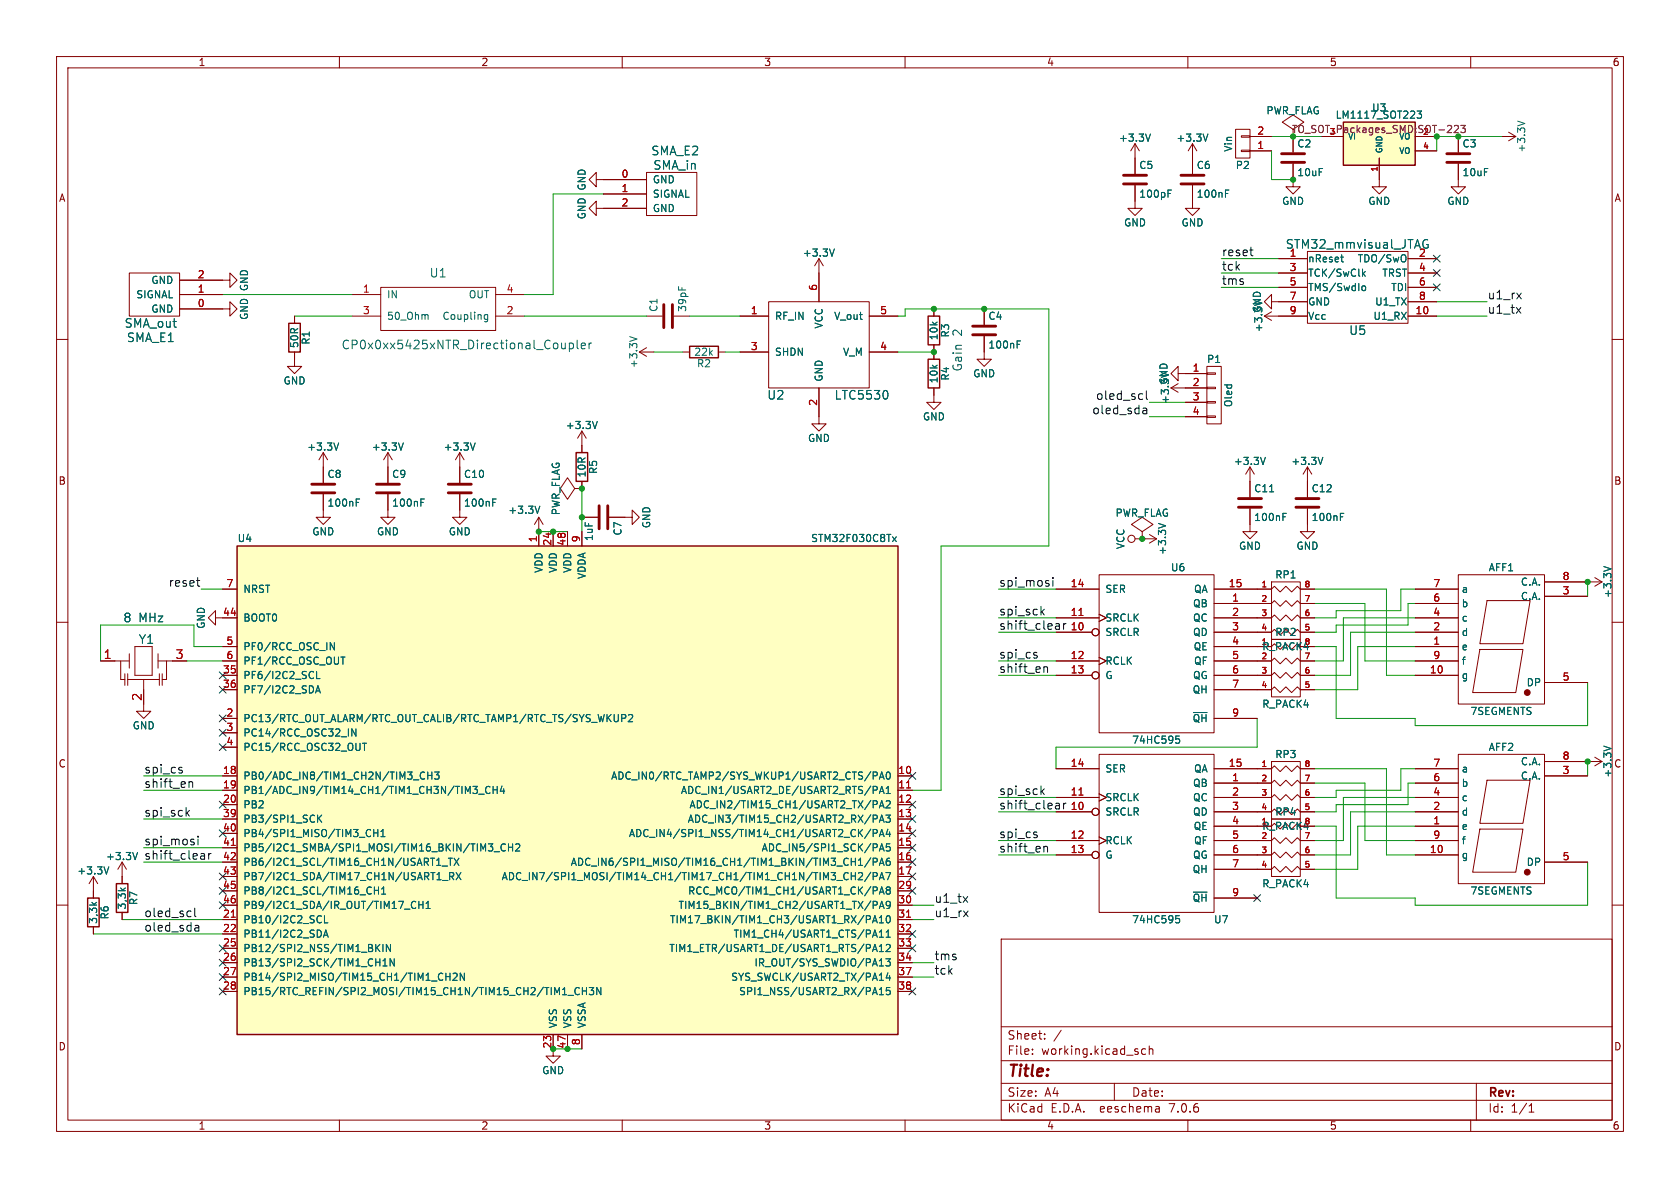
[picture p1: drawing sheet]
<svg xmlns="http://www.w3.org/2000/svg" width="297mm" height="210mm" viewBox="0 0 297 210" stroke-linecap="round" stroke-linejoin="round" font-family="sans-serif">
<defs><g id="words">
<text font-size="2.8" fill="#840000" x="178" y="190.9">Title:</text>
<g font-size="2.1" fill="#006464">
<text x="115.1" y="27.7">SMA_E2</text>
<text x="115.4" y="30.2">SMA_in</text>
<text x="227.2" y="44.2">STM32_mmvisual_JTAG</text>
<text x="75.9" y="49.3">U1</text>
<text x="21.9" y="58.1">SMA_out</text>
<text x="238.4" y="59.4">U5</text>
<text x="22.3" y="60.7">SMA_E1</text>
<text x="60.3" y="62">CP0x0xx5425xNTR_Directional_Coupler</text>
<text x="135.6" y="70.8">U2</text>
<text x="147.5" y="70.8">LTC5530</text>
<text x="21.7" y="110.2">8</text>
<text x="24.5" y="110.2">MHz</text>
<text x="24.5" y="114">Y1</text>
</g>
<g font-size="2.1" fill="#0f0f0f">
<text x="215.9" y="47.9">tck</text>
<text x="215.9" y="45.4">reset</text>
<text x="215.9" y="50.5">tms</text>
<text x="262.9" y="53">u1_rx</text>
<text x="262.9" y="55.6">u1_tx</text>
<text x="193.7" y="70.8">oled_scl</text>
<text x="193" y="73.3">oled_sda</text>
<text x="29.7" y="103.8">reset</text>
<text x="176.5" y="103.8">spi_mosi</text>
<text x="176.5" y="111.4">shift_clear</text>
<text x="176.5" y="108.9">spi_sck</text>
<text x="176.5" y="119.1">shift_en</text>
<text x="176.5" y="116.5">spi_cs</text>
<text x="25.4" y="136.8">spi_cs</text>
<text x="25.4" y="139.4">shift_en</text>
<text x="176.5" y="143.2">shift_clear</text>
<text x="176.5" y="140.7">spi_sck</text>
<text x="25.4" y="149.5">spi_mosi</text>
<text x="25.4" y="144.5">spi_sck</text>
<text x="176.5" y="148.3">spi_cs</text>
<text x="25.4" y="152.1">shift_clear</text>
<text x="176.5" y="150.8">shift_en</text>
<text x="165.1" y="159.7">u1_tx</text>
<text x="25.4" y="162.2">oled_scl</text>
<text x="25.4" y="164.8">oled_sda</text>
<text x="165.1" y="162.2">u1_rx</text>
<text x="165.1" y="169.9">tms</text>
<text x="165.1" y="172.4">tck</text>
</g>
<g font-size="2.1" fill="#0000c2">
<text x="170.2" y="59.5" transform="rotate(-90 170.2 59.5)">2</text>
<text x="170.2" y="65.8" transform="rotate(-90 170.2 65.8)">Gain</text>
</g>
<g font-size="2.1" fill="#a90000">
<text x="18.2" y="116.6">1</text>
<text x="30.9" y="116.6">3</text>
<text x="25.1" y="124" transform="rotate(-90 25.1 124)">2</text>
</g>
<g font-size="2.1" fill="#840000">
<text x="178" y="184">Sheet:</text>
<text x="178" y="186.7">File:</text>
<text x="184.1" y="186.7">working.kicad_sch</text>
<text x="178" y="196.9">KiCad</text>
<text x="178" y="194.1">Size:</text>
<text x="184.7" y="194.1">A4</text>
<text x="185.7" y="196.9">E.D.A.</text>
<text x="194.6" y="196.9">eeschema</text>
<text x="200" y="194.1">Date:</text>
<text x="207" y="196.9">7.0.6</text>
<text x="263" y="194.3">Rev:</text>
<text x="263" y="196.9">Id:</text>
<text x="267.1" y="196.9">1/1</text>
</g>
<g font-size="1.8" fill="#840000">
<text x="35" y="11.9">1</text>
<text x="85" y="11.9">2</text>
<text x="135" y="11.9">3</text>
<text x="185" y="11.9">4</text>
<text x="235" y="11.9">5</text>
<text x="285" y="11.9">6</text>
<text x="10.3" y="35.9">A</text>
<text x="285.3" y="35.9">A</text>
<text x="10.3" y="85.9">B</text>
<text x="285.3" y="85.9">B</text>
<text x="10.3" y="135.9">C</text>
<text x="10.3" y="185.9">D</text>
<text x="285.3" y="185.9">D</text>
<text x="35" y="199.9">1</text>
<text x="85" y="199.9">2</text>
<text x="135" y="199.9">3</text>
<text x="185" y="199.9">4</text>
<text x="235" y="199.9">5</text>
<text x="285" y="199.9">6</text>
</g>
<g font-size="1.8" fill="#a90000">
<text x="222.2" y="23.9">2</text>
<text x="222.2" y="26.4">1</text>
<text x="109.8" y="31.5">0</text>
<text x="109.8" y="34">1</text>
<text x="109.8" y="36.6">2</text>
<text x="227.9" y="45.5">1</text>
<text x="250.8" y="45.5">2</text>
<text x="34.9" y="51.8">1</text>
<text x="34.9" y="49.3">2</text>
<text x="64.1" y="51.8">1</text>
<text x="89.5" y="51.8">4</text>
<text x="144.5" y="51.5" transform="rotate(-90 144.5 51.5)">6</text>
<text x="227.9" y="48">3</text>
<text x="227.9" y="50.5">5</text>
<text x="227.9" y="53.1">7</text>
<text x="250.8" y="48">4</text>
<text x="250.8" y="50.5">6</text>
<text x="250.8" y="53.1">8</text>
<text x="34.9" y="54.4">0</text>
<text x="64.1" y="55.6">3</text>
<text x="89.5" y="55.6">2</text>
<text x="132.6" y="55.6">1</text>
<text x="155.5" y="55.6">5</text>
<text x="227.9" y="55.6">9</text>
<text x="250.1" y="55.6">10</text>
<text x="132.6" y="62">3</text>
<text x="155.5" y="62">4</text>
<text x="210.7" y="65.8">1</text>
<text x="144.5" y="71.8" transform="rotate(-90 144.5 71.8)">2</text>
<text x="210.7" y="68.3">2</text>
<text x="210.7" y="70.9">3</text>
<text x="210.7" y="73.4">4</text>
<text x="95" y="96" transform="rotate(-90 95 96)">1</text>
<text x="102.6" y="96" transform="rotate(-90 102.6 96)">9</text>
<text x="97.5" y="96.6" transform="rotate(-90 97.5 96.6)">24</text>
<text x="100.1" y="96.6" transform="rotate(-90 100.1 96.6)">48</text>
<text x="39.9" y="103.9">7</text>
<text x="189.2" y="103.9">14</text>
<text x="217.1" y="103.9">15</text>
<text x="217.7" y="106.4">1</text>
<text x="253.3" y="106.4">6</text>
<text x="253.3" y="103.9">7</text>
<text x="276.2" y="105.2">3</text>
<text x="276.2" y="102.6">8</text>
<text x="39.3" y="109">44</text>
<text x="189.2" y="111.5">10</text>
<text x="189.2" y="109">11</text>
<text x="217.7" y="109">2</text>
<text x="217.7" y="111.5">3</text>
<text x="253.3" y="111.5">2</text>
<text x="253.3" y="109">4</text>
<text x="39.3" y="119.1">35</text>
<text x="39.9" y="114">5</text>
<text x="39.9" y="116.6">6</text>
<text x="189.2" y="116.6">12</text>
<text x="189.2" y="119.1">13</text>
<text x="217.7" y="114">4</text>
<text x="217.7" y="116.6">5</text>
<text x="217.7" y="119.1">6</text>
<text x="252.7" y="119.1">10</text>
<text x="253.3" y="114">1</text>
<text x="253.3" y="116.6">9</text>
<text x="39.3" y="121.7">36</text>
<text x="217.7" y="121.7">7</text>
<text x="276.2" y="120.4">5</text>
<text x="39.9" y="126.7">2</text>
<text x="39.9" y="129.3">3</text>
<text x="39.9" y="131.8">4</text>
<text x="217.7" y="126.7">9</text>
<text x="39.3" y="136.9">18</text>
<text x="158.7" y="136.9">10</text>
<text x="189.2" y="135.6">14</text>
<text x="217.1" y="135.6">15</text>
<text x="253.3" y="135.6">7</text>
<text x="276.2" y="136.9">3</text>
<text x="276.2" y="134.4">8</text>
<text x="39.3" y="139.4">19</text>
<text x="39.3" y="142">20</text>
<text x="158.7" y="139.4">11</text>
<text x="158.7" y="142">12</text>
<text x="189.2" y="143.3">10</text>
<text x="189.2" y="140.7">11</text>
<text x="217.7" y="138.2">1</text>
<text x="217.7" y="140.7">2</text>
<text x="217.7" y="143.3">3</text>
<text x="253.3" y="143.3">2</text>
<text x="253.3" y="140.7">4</text>
<text x="253.3" y="138.2">6</text>
<text x="39.3" y="144.5">39</text>
<text x="39.3" y="147.1">40</text>
<text x="39.3" y="149.6">41</text>
<text x="158.7" y="144.5">13</text>
<text x="158.7" y="147.1">14</text>
<text x="158.7" y="149.6">15</text>
<text x="189.2" y="148.3">12</text>
<text x="217.7" y="145.8">4</text>
<text x="217.7" y="148.3">5</text>
<text x="253.3" y="145.8">1</text>
<text x="253.3" y="148.3">9</text>
<text x="39.3" y="152.1">42</text>
<text x="39.3" y="154.7">43</text>
<text x="158.7" y="152.1">16</text>
<text x="158.7" y="154.7">17</text>
<text x="189.2" y="150.9">13</text>
<text x="217.7" y="150.9">6</text>
<text x="217.7" y="153.4">7</text>
<text x="252.7" y="150.9">10</text>
<text x="276.2" y="152.1">5</text>
<text x="39.3" y="157.2">45</text>
<text x="39.3" y="159.8">46</text>
<text x="158.7" y="157.2">29</text>
<text x="158.7" y="159.8">30</text>
<text x="217.7" y="158.5">9</text>
<text x="39.3" y="162.3">21</text>
<text x="39.3" y="164.8">22</text>
<text x="39.3" y="167.4">25</text>
<text x="158.7" y="162.3">31</text>
<text x="158.7" y="164.8">32</text>
<text x="158.7" y="167.4">33</text>
<text x="39.3" y="169.9">26</text>
<text x="39.3" y="172.5">27</text>
<text x="158.7" y="169.9">34</text>
<text x="158.7" y="172.5">37</text>
<text x="39.3" y="175">28</text>
<text x="158.7" y="175">38</text>
<text x="97.5" y="185.5" transform="rotate(-90 97.5 185.5)">23</text>
<text x="100.1" y="185.5" transform="rotate(-90 100.1 185.5)">47</text>
<text x="102.6" y="184.9" transform="rotate(-90 102.6 184.9)">8</text>
</g>
<g font-size="1.8" fill="#006464">
<text x="223.8" y="20.4">PWR_FLAG</text>
<text x="236" y="21.2">LM1117_SOT223</text>
<text x="242.5" y="19.9">U3</text>
<text x="197.7" y="25.2">+3.3V</text>
<text x="207.9" y="25.2">+3.3V</text>
<text x="218" y="26.9" transform="rotate(-90 218 26.9)">Vin</text>
<text x="229.2" y="26.3">C2</text>
<text x="258.5" y="26.3">C3</text>
<text x="269.8" y="27.1" transform="rotate(-90 269.8 27.1)">+3.3V</text>
<text x="103.7" y="33.8" transform="rotate(-90 103.7 33.8)">GND</text>
<text x="115.3" y="32.6">GND</text>
<text x="115.3" y="35.2">SIGNAL</text>
<text x="201.3" y="30.1">C5</text>
<text x="201.3" y="35.2">100pF</text>
<text x="211.5" y="30.1">C6</text>
<text x="211.5" y="35.2">100nF</text>
<text x="218.4" y="30.1">P2</text>
<text x="229.2" y="31.3">10uF</text>
<text x="258.5" y="31.3">10uF</text>
<text x="103.7" y="38.9" transform="rotate(-90 103.7 38.9)">GND</text>
<text x="115.3" y="37.7">GND</text>
<text x="198.6" y="40.2">GND</text>
<text x="208.8" y="40.2">GND</text>
<text x="226.6" y="36.4">GND</text>
<text x="241.8" y="36.4">GND</text>
<text x="255.8" y="36.4">GND</text>
<text x="141.8" y="45.6">+3.3V</text>
<text x="231.2" y="46.6">nReset</text>
<text x="239.9" y="46.6">TDO/SwO</text>
<text x="24" y="52.9">SIGNAL</text>
<text x="26.7" y="50.4">GND</text>
<text x="44" y="51.6" transform="rotate(-90 44 51.6)">GND</text>
<text x="68.3" y="52.9">IN</text>
<text x="82.8" y="52.9">OUT</text>
<text x="231.2" y="49.1">TCK/SwClk</text>
<text x="231.2" y="51.7">TMS/SwdIo</text>
<text x="244.3" y="49.1">TRST</text>
<text x="245.8" y="51.7">TDI</text>
<text x="26.7" y="55.5">GND</text>
<text x="44" y="56.6" transform="rotate(-90 44 56.6)">GND</text>
<text x="68.3" y="56.7">50_Ohm</text>
<text x="78.1" y="56.7">Coupling</text>
<text x="116.4" y="55.2" transform="rotate(-90 116.4 55.2)">C1</text>
<text x="121.5" y="55.2" transform="rotate(-90 121.5 55.2)">39pF</text>
<text x="136.9" y="56.7">RF_IN</text>
<text x="145.6" y="58.2" transform="rotate(-90 145.6 58.2)">VCC</text>
<text x="147.4" y="56.7">V_out</text>
<text x="168" y="59.8" transform="rotate(-90 168 59.8)">R3</text>
<text x="174.6" y="56.7">C4</text>
<text x="223.1" y="55.4" transform="rotate(-90 223.1 55.4)">GND</text>
<text x="223.4" y="58.8" transform="rotate(-90 223.4 58.8)">+3.3V</text>
<text x="231.2" y="54.2">GND</text>
<text x="231.2" y="56.7">Vcc</text>
<text x="242.7" y="56.7">U1_RX</text>
<text x="243" y="54.2">U1_TX</text>
<text x="52.9" y="61.6" transform="rotate(-90 52.9 61.6)">50R</text>
<text x="55" y="61" transform="rotate(-90 55 61)">R1</text>
<text x="112.9" y="65.2" transform="rotate(-90 112.9 65.2)">+3.3V</text>
<text x="122.6" y="63.1">22k</text>
<text x="123.1" y="65.1">R2</text>
<text x="136.9" y="63.1">SHDN</text>
<text x="148.9" y="63.1">V_M</text>
<text x="166" y="60.2" transform="rotate(-90 166 60.2)">10k</text>
<text x="174.6" y="61.8">100nF</text>
<text x="213.3" y="64.4">P1</text>
<text x="50" y="68.2">GND</text>
<text x="145.6" y="67.6" transform="rotate(-90 145.6 67.6)">GND</text>
<text x="166" y="67.9" transform="rotate(-90 166 67.9)">10k</text>
<text x="168" y="67.4" transform="rotate(-90 168 67.4)">R4</text>
<text x="172" y="66.9">GND</text>
<text x="206.6" y="68.1" transform="rotate(-90 206.6 68.1)">GND</text>
<text x="206.9" y="71.5" transform="rotate(-90 206.9 71.5)">+3.3V</text>
<text x="99.9" y="76">+3.3V</text>
<text x="163.1" y="74.5">GND</text>
<text x="218" y="72.1" transform="rotate(-90 218 72.1)">Oled</text>
<text x="54.2" y="79.9">+3.3V</text>
<text x="65.6" y="79.9">+3.3V</text>
<text x="78.3" y="79.9">+3.3V</text>
<text x="105.8" y="83.9" transform="rotate(-90 105.8 83.9)">R5</text>
<text x="142.7" y="78.3">GND</text>
<text x="218" y="82.4">+3.3V</text>
<text x="228.2" y="82.4">+3.3V</text>
<text x="57.8" y="84.7">C8</text>
<text x="57.8" y="89.8">100nF</text>
<text x="69.2" y="84.7">C9</text>
<text x="69.2" y="89.8">100nF</text>
<text x="81.9" y="89.8">100nF</text>
<text x="81.9" y="84.7">C10</text>
<text x="103.7" y="84.5" transform="rotate(-90 103.7 84.5)">10R</text>
<text x="221.6" y="87.2">C11</text>
<text x="231.8" y="87.2">C12</text>
<text x="55.1" y="94.8">GND</text>
<text x="66.5" y="94.8">GND</text>
<text x="79.2" y="94.8">GND</text>
<text x="89.8" y="91">+3.3V</text>
<text x="99.2" y="91.2" transform="rotate(-90 99.2 91.2)">PWR_FLAG</text>
<text x="105" y="95.7" transform="rotate(-90 105 95.7)">1uF</text>
<text x="110.1" y="94.8" transform="rotate(-90 110.1 94.8)">C7</text>
<text x="115.2" y="93.5" transform="rotate(-90 115.2 93.5)">GND</text>
<text x="197.1" y="91.5">PWR_FLAG</text>
<text x="221.6" y="92.3">100nF</text>
<text x="231.8" y="92.3">100nF</text>
<text x="41.9" y="96">U4</text>
<text x="96.1" y="101.4" transform="rotate(-90 96.1 101.4)">VDD</text>
<text x="98.7" y="101.4" transform="rotate(-90 98.7 101.4)">VDD</text>
<text x="101.2" y="101.4" transform="rotate(-90 101.2 101.4)">VDD</text>
<text x="143.3" y="96">STM32F030C8Tx</text>
<text x="199" y="97.2" transform="rotate(-90 199 97.2)">VCC</text>
<text x="206.3" y="98.2" transform="rotate(-90 206.3 98.2)">+3.3V</text>
<text x="206.9" y="101.2">U6</text>
<text x="218.9" y="97.4">GND</text>
<text x="229.1" y="97.4">GND</text>
<text x="263.1" y="101.2">AFF1</text>
<text x="42.9" y="105">NRST</text>
<text x="103.7" y="102.5" transform="rotate(-90 103.7 102.5)">VDDA</text>
<text x="195.3" y="105">SER</text>
<text x="210.8" y="107.5">QB</text>
<text x="211" y="105">QA</text>
<text x="225.4" y="102.5">RP1</text>
<text x="258.3" y="107.5">b</text>
<text x="258.3" y="105">a</text>
<text x="268.8" y="106.3">C.A.</text>
<text x="268.8" y="103.7">C.A.</text>
<text x="285.1" y="105.8" transform="rotate(-90 285.1 105.8)">+3.3V</text>
<text x="36.4" y="111.3" transform="rotate(-90 36.4 111.3)">GND</text>
<text x="42.9" y="110.1">BOOT0</text>
<text x="195.3" y="112.6">SRCLR</text>
<text x="195.3" y="110.1">SRCLK</text>
<text x="210.8" y="110.1">QC</text>
<text x="210.8" y="112.6">QD</text>
<text x="225.4" y="112.6">RP2</text>
<text x="258.3" y="112.6">d</text>
<text x="258.3" y="110.1">c</text>
<text x="42.9" y="115.2">PF0/RCC_OSC_IN</text>
<text x="42.9" y="117.7">PF1/RCC_OSC_OUT</text>
<text x="195.3" y="117.7">RCLK</text>
<text x="210.9" y="115.2">QE</text>
<text x="211" y="117.7">QF</text>
<text x="223.1" y="115.2">R_PACK4</text>
<text x="258.3" y="115.2">e</text>
<text x="258.3" y="117.7">f</text>
<text x="42.9" y="120.2">PF6/I2C2_SCL</text>
<text x="42.9" y="122.8">PF7/I2C2_SDA</text>
<text x="195.3" y="120.2">G</text>
<text x="210.7" y="122.8">QH</text>
<text x="210.8" y="120.2">QG</text>
<text x="223.1" y="125.3">R_PACK4</text>
<text x="258.3" y="120.2">g</text>
<text x="269.8" y="121.5">DP</text>
<text x="23.4" y="129.1">GND</text>
<text x="42.9" y="127.9">PC13/RTC_OUT_ALARM/RTC_OUT_CALIB/RTC_TAMP1/RTC_TS/SYS_WKUP2</text>
<text x="42.9" y="130.4">PC14/RCC_OSC32_IN</text>
<text x="200" y="131.7">74HC595</text>
<text x="210.7" y="127.9">~{QH}</text>
<text x="259.9" y="126.6">7SEGMENTS</text>
<text x="42.9" y="132.9">PC15/RCC_OSC32_OUT</text>
<text x="195.3" y="136.8">SER</text>
<text x="211" y="136.8">QA</text>
<text x="225.4" y="134.2">RP3</text>
<text x="258.3" y="136.8">a</text>
<text x="263.1" y="132.9">AFF2</text>
<text x="268.8" y="135.5">C.A.</text>
<text x="285.1" y="137.6" transform="rotate(-90 285.1 137.6)">+3.3V</text>
<text x="285.3" y="135.9">C</text>
<text x="42.9" y="138">PB0/ADC_IN8/TIM1_CH2N/TIM3_CH3</text>
<text x="42.9" y="140.6">PB1/ADC_IN9/TIM14_CH1/TIM1_CH3N/TIM3_CH4</text>
<text x="42.9" y="143.1">PB2</text>
<text x="107.9" y="138">ADC_IN0/RTC_TAMP2/SYS_WKUP1/USART2_CTS/PA0</text>
<text x="120.3" y="140.6">ADC_IN1/USART2_DE/USART2_RTS/PA1</text>
<text x="121.8" y="143.1">ADC_IN2/TIM15_CH1/USART2_TX/PA2</text>
<text x="195.3" y="141.8">SRCLK</text>
<text x="210.8" y="139.3">QB</text>
<text x="210.8" y="141.8">QC</text>
<text x="258.3" y="141.8">c</text>
<text x="258.3" y="139.3">b</text>
<text x="268.8" y="138">C.A.</text>
<text x="42.9" y="145.6">PB3/SPI1_SCK</text>
<text x="42.9" y="148.2">PB4/SPI1_MISO/TIM3_CH1</text>
<text x="111.1" y="148.2">ADC_IN4/SPI1_NSS/TIM14_CH1/USART2_CK/PA4</text>
<text x="121.5" y="145.6">ADC_IN3/TIM15_CH2/USART2_RX/PA3</text>
<text x="195.3" y="144.4">SRCLR</text>
<text x="195.3" y="149.5">RCLK</text>
<text x="210.8" y="144.4">QD</text>
<text x="210.9" y="146.9">QE</text>
<text x="211" y="149.5">QF</text>
<text x="223.1" y="146.9">R_PACK4</text>
<text x="225.4" y="144.4">RP4</text>
<text x="258.3" y="146.9">e</text>
<text x="258.3" y="144.4">d</text>
<text x="258.3" y="149.5">f</text>
<text x="13.6" y="154.8">+3.3V</text>
<text x="18.6" y="152.2">+3.3V</text>
<text x="42.9" y="150.7">PB5/I2C1_SMBA/SPI1_MOSI/TIM16_BKIN/TIM3_CH2</text>
<text x="42.9" y="153.3">PB6/I2C1_SCL/TIM16_CH1N/USART1_TX</text>
<text x="42.9" y="155.8">PB7/I2C1_SDA/TIM17_CH1N/USART1_RX</text>
<text x="88.6" y="155.8">ADC_IN7/SPI1_MOSI/TIM14_CH1/TIM17_CH1/TIM1_CH1N/TIM3_CH2/PA7</text>
<text x="100.8" y="153.3">ADC_IN6/SPI1_MISO/TIM16_CH1/TIM1_BKIN/TIM3_CH1/PA6</text>
<text x="134.5" y="150.7">ADC_IN5/SPI1_SCK/PA5</text>
<text x="195.3" y="152">G</text>
<text x="210.7" y="154.5">QH</text>
<text x="210.8" y="152">QG</text>
<text x="258.3" y="152">g</text>
<text x="269.8" y="153.3">DP</text>
<text x="22.5" y="160.9" transform="rotate(-90 22.5 160.9)">3,3k</text>
<text x="24.5" y="160.1" transform="rotate(-90 24.5 160.1)">R7</text>
<text x="42.9" y="158.3">PB8/I2C1_SCL/TIM16_CH1</text>
<text x="42.9" y="160.9">PB9/I2C1_SDA/IR_OUT/TIM17_CH1</text>
<text x="119.9" y="160.9">TIM15_BKIN/TIM1_CH2/USART1_TX/PA9</text>
<text x="121.5" y="158.3">RCC_MCO/TIM1_CH1/USART1_CK/PA8</text>
<text x="210.7" y="159.6">~{QH}</text>
<text x="223.1" y="157.1">R_PACK4</text>
<text x="259.9" y="158.3">7SEGMENTS</text>
<text x="17.4" y="163.4" transform="rotate(-90 17.4 163.4)">3,3k</text>
<text x="19.4" y="162.6" transform="rotate(-90 19.4 162.6)">R6</text>
<text x="42.9" y="163.4">PB10/I2C2_SCL</text>
<text x="42.9" y="166">PB11/I2C2_SDA</text>
<text x="118.3" y="163.4">TIM17_BKIN/TIM1_CH3/USART1_RX/PA10</text>
<text x="129.6" y="166">TIM1_CH4/USART1_CTS/PA11</text>
<text x="200" y="163.4">74HC595</text>
<text x="214.5" y="163.4">U7</text>
<text x="42.9" y="168.5">PB12/SPI2_NSS/TIM1_BKIN</text>
<text x="42.9" y="171">PB13/SPI2_SCK/TIM1_CH1N</text>
<text x="42.9" y="173.6">PB14/SPI2_MISO/TIM15_CH1/TIM1_CH2N</text>
<text x="118.2" y="168.5">TIM1_ETR/USART1_DE/USART1_RTS/PA12</text>
<text x="129.2" y="173.6">SYS_SWCLK/USART2_TX/PA14</text>
<text x="133.3" y="171">IR_OUT/SYS_SWDIO/PA13</text>
<text x="42.9" y="176.1">PB15/RTC_REFIN/SPI2_MOSI/TIM15_CH1N/TIM15_CH2/TIM1_CH3N</text>
<text x="130.6" y="176.1">SPI1_NSS/USART2_RX/PA15</text>
<text x="98.7" y="181.9" transform="rotate(-90 98.7 181.9)">VSS</text>
<text x="101.2" y="181.9" transform="rotate(-90 101.2 181.9)">VSS</text>
<text x="103.7" y="181.9" transform="rotate(-90 103.7 181.9)">VSSA</text>
<text x="95.8" y="190.1">GND</text>
</g>
<text font-size="1.8" fill="#009600" x="228.3" y="23.7">TO_SOT_Packages_SMD:SOT-223</text>
<g font-size="1.4" fill="#a90000">
<text x="235" y="23.9">3</text>
<text x="251.5" y="23.9">2</text>
<text x="251.5" y="26.4">4</text>
<text x="243.6" y="30.5" transform="rotate(-90 243.6 30.5)">1</text>
<text x="222.9" y="103.9">1</text>
<text x="222.9" y="106.4">2</text>
<text x="230.5" y="106.4">7</text>
<text x="230.5" y="103.9">8</text>
<text x="222.9" y="109">3</text>
<text x="222.9" y="111.5">4</text>
<text x="230.5" y="111.5">5</text>
<text x="230.5" y="109">6</text>
<text x="222.9" y="114">1</text>
<text x="222.9" y="116.6">2</text>
<text x="222.9" y="119.1">3</text>
<text x="230.5" y="119.1">6</text>
<text x="230.5" y="116.6">7</text>
<text x="222.9" y="121.7">4</text>
<text x="230.5" y="121.7">5</text>
<text x="222.9" y="135.6">1</text>
<text x="230.5" y="135.6">8</text>
<text x="222.9" y="138.2">2</text>
<text x="222.9" y="140.7">3</text>
<text x="222.9" y="143.3">4</text>
<text x="230.5" y="143.3">5</text>
<text x="230.5" y="140.7">6</text>
<text x="230.5" y="138.2">7</text>
<text x="222.9" y="145.8">1</text>
<text x="222.9" y="148.3">2</text>
<text x="230.5" y="148.3">7</text>
<text x="230.5" y="145.8">8</text>
<text x="222.9" y="150.9">3</text>
<text x="222.9" y="153.4">4</text>
<text x="230.5" y="153.4">5</text>
<text x="230.5" y="150.9">6</text>
</g>
<g font-size="1.4" fill="#006464">
<text x="238.3" y="24.9">VI</text>
<text x="244.6" y="27.2" transform="rotate(-90 244.6 27.2)">GND</text>
<text x="247.2" y="24.9">VO</text>
<text x="247.2" y="27.4">VO</text>
<text x="230.5" y="114">8</text>
</g>
</g></defs>
<g fill="none" stroke="#840000" stroke-width=".18">
<path d="M10 10h277v190h-277zM12 12h273v186h-273zM60 10v2M110 10v2M160 10v2M210 10v2M260 10v2M105.4 31.8v-1.3l-1.3 1.3 1.3 1.2v-1.2h8.9M105.4 36.8v-1.2l-1.3 1.2 1.3 1.3v-1.3h8.9M106.7 34.3h7.6M114.3 30.5h8.9v7.6h-8.9zM200.7 32.8v4h1.2l-1.2 1.3-1.3-1.3h1.3"/>
<path d="M200.7 25.4v5.3M200.7 25.4l-.8 1.3M200.7 25.4l.7 1.3M210.8 32.8v4h1.3l-1.3 1.3-1.3-1.3h1.3M210.8 25.4v5.3M210.8 25.4l-.7 1.3M210.8 25.4l.8 1.3M218.4 22.9h2.6v5h-2.6zM219.5 24h1.5v.3h-1.5zM219.5 26.5h1.5v.3h-1.5zM221 24.1h3.8M221 26.7h3.8"/>
<path d="M228.6 29v4h1.3l-1.3 1.3-1.3-1.3h1.3M228.6 22.9l1.9-1.3-1.9-1.3-1.9 1.3 1.9 1.3v4M233.7 24.1h3.8M243.8 27.9v5.1h1.3l-1.3 1.3-1.2-1.3h1.2M250.2 24.1h3.8M250.2 26.7h3.8M257.8 29v4h1.3l-1.3 1.3-1.3-1.3h1.3M257.8 24.1v2.8M265.4 24.1h2.6M266.7 23.4l1.3 .7M268 24.1l-1.3 .8M10 60h2"/>
<path d="M22.9 48.3h8.8v7.6h-8.8zM31.7 49.5h8.9v-1.2l1.3 1.2-1.3 1.3v-1.3M31.7 54.6h8.9v-1.3l1.3 1.3-1.3 1.3v-1.3M31.7 52.1h7.7M52.1 55.9v1.3M62.2 55.9h5.1M62.2 52.1h5.1M67.3 50.8h20.3v7.6h-20.3zM87.6 55.9h5.1M87.6 52.1h5.1M114.3 55.9h2.8M119.1 55.9h2.8"/>
<path d="M130.8 55.9h5.1M135.9 53.3h17.8v15.3h-17.8zM144.8 45.7v7.6M144.8 45.7l-.8 1.3M144.8 45.7l.7 1.3M153.7 55.9h5M165.1 54.6v1.3M174 59.4v4.1h1.3l-1.3 1.3-1.3-1.3h1.3M174 54.6v2.8M223.5 55.9l1.3 .7M223.5 55.9h7.6M224.8 53.3v-1.2l-1.3 1.2 1.3 1.3v-1.3h6.3"/>
<path d="M224.8 55.1l-1.3 .8M226.1 45.7h5M226.1 48.3h5M226.1 50.8h5M231.1 44.5h17.8v12.7h-17.8zM248.9 55.9h5.1M248.9 45.7h5.1M248.9 48.3h5.1M248.9 50.8h5.1M248.9 53.3h5.1M285 60h2M52.1 62.2v2.6h1.2l-1.2 1.2-1.3-1.2h1.3"/>
<path d="M102.9 76.2v3.8M102.9 76.2l-.8 1.3M102.9 76.2l.7 1.3M113 62.2l1.3 .8M113 62.2h2.6M114.3 61.5l-1.3 .7M120.6 62.2h1.3M127 62.2h1.3M130.8 62.2h5.1M144.8 68.6v6.3h1.2l-1.2 1.3-1.3-1.3h1.3M153.7 62.2h5M165.1 68.6v2.5h1.3l-1.3 1.3-1.3-1.3h1.3"/>
<path d="M165.1 61v2.5M207 68.6h6.4M207 68.6l1.3 .7M208.3 66v-1.2l-1.3 1.2 1.3 1.3v-1.3h5.1M208.3 67.8l-1.3 .8M209.5 71.1h3.9M209.5 73.7h3.9M213.4 73.5h1.5v.3h-1.5zM213.4 71h1.5v.2h-1.5zM213.4 68.5h1.5v.2h-1.5zM213.4 65.9h1.5v.3h-1.5zM213.4 64.8h2.5v10.1h-2.5z"/>
<path d="M57.1 87.4v4h1.3l-1.3 1.3-1.2-1.3h1.2M57.1 80l-.7 1.3M57.1 80v5.3M57.1 80l.8 1.3M68.6 87.4v4h1.2l-1.2 1.3-1.3-1.3h1.3M68.6 80v5.3M68.6 80l-.8 1.3M68.6 80l.7 1.3M81.3 87.4v4h1.2l-1.2 1.3-1.3-1.3h1.3M81.3 80l-.8 1.3M81.3 80v5.3M81.3 80l.7 1.3"/>
<path d="M95.2 91.4v5.1M95.2 91.4l-.7 1.3M95.2 91.4l.8 1.3M97.8 94v2.5M100.3 94v2.5M101.6 86.4l-1.3-1.9-1.2 1.9 1.2 1.9 1.3-1.9h1.3M102.9 86.4h.1M102.9 85.1v1.3M102.9 94v2.5M102.9 91.4h2.8M107.7 91.4h4.1v-1.2l1.2 1.2-1.2 1.3v-1.3M200.7 95.3h3.8"/>
<path d="M201.9 94l1.9-1.3-1.9-1.3-1.9 1.3 1.9 1.3v1.3M201.9 95.3h.1M203.2 94.5l1.3 .8M204.5 95.3l-1.3 .7M221 89.9v4.1h1.2l-1.2 1.3-1.3-1.3h1.3M221 82.6l-.8 1.2M221 82.6v5.3M221 82.6l.7 1.2M231.1 89.9v4.1h1.3l-1.3 1.3-1.2-1.3h1.2M231.1 82.6l-.7 1.2M231.1 82.6v5.3M231.1 82.6l.8 1.2"/>
<path d="M10 110h2M17.8 116.8h5.1M21.3 116.8v3.3h.8M22.1 119.1v2.1M22.6 119.1v2.1M22.9 115.6v2.5M23.9 114.3v5.1h3v-5.1M27.9 116.8h5.1M27.9 115.6v2.5M28.2 119.1v2.1M28.7 119.1v2.1M29.4 116.8v3.3h-.7"/>
<path d="M38.1 109.2v-1.2l-1.3 1.2 1.3 1.3v-1.3h3.8M39.4 119.4h2.5M39.4 114.3h2.5M39.4 116.8h2.5M39.4 104.1h2.5M186.7 119.4h6.3M186.7 109.2h7.6M186.7 116.8h7.6M186.7 104.1h7.6M186.7 111.8h6.3M194.3 101.6h20.3v27.9h-20.3zM194.3 108.6l1.3 .6-1.3 .7"/>
<path d="M194.3 116.2l1.3 .6-1.3 .7M214.6 119.4h10.2l.5-.5 1 1 1-1 1 1 1.1-1 .5 .5h2.5M214.6 116.8h10.2l.5-.5 1 1 1-1 1 1 1.1-1 .5 .5h2.5M214.6 114.3h10.2l.5-.5 1 1 1-1 1 1 1.1-1 .5 .5h2.5M214.6 111.8h10.2l.5-.5 1 1 1-1 1 1 1.1-1 .5 .5h2.5M214.6 109.2h10.2l.5-.5 1 1 1-1 1 1 1.1-1 .5 .5h2.5M214.6 106.7h10.2l.5-.5 1 1 1-1 1 1 1.1-1 .5 .5h2.5M214.6 104.1h10.2l.5-.5 1 1 1-1 1 1 1.1-1 .5 .5h2.5M224.8 113h5.1v10.2h-5.1zM224.8 102.9h5.1v10.1h-5.1zM250.2 119.4h7.6M250.2 109.2h7.6"/>
<path d="M250.2 114.3h7.6M250.2 116.8h7.6M250.2 104.1h7.6M250.2 106.7h7.6M250.2 111.8h7.6M257.8 101.6h15.2v22.9h-15.2zM261.6 114.8h7.6l-1.2 7.6h-7.7zM262.9 106.2h7.6l-1.3 7.6h-7.6zM273 102.9h10.2M273 105.4h7.7M281.9 102.1l1.3 .8M283.2 102.9l-1.3 .7"/>
<path d="M285 110h2M22.6 120.1h5.6M25.4 120.1v5.6h1.3l-1.3 1.3-1.3-1.3h1.3M39.4 137.2h2.5M39.4 139.7h2.5M39.4 127h2.5M39.4 129.5h2.5M39.4 121.9h2.5M39.4 132.1h2.5M158.7 137.2h2.6M158.7 139.7h2.6M186.7 135.9h7.6"/>
<path d="M194.3 133.4h20.3v27.9h-20.3zM214.6 121.9h10.2l.5-.5 1 1 1-1 1 1 1.1-1 .5 .5h2.5M214.6 138.4h10.2l.5-.5 1 1 1-1 1 1 1.1-1 .5 .5h2.5M214.6 135.9h10.2l.5-.5 1 1 1-1 1 1 1.1-1 .5 .5h2.5M214.6 127h7.6M224.8 134.6h5.1v10.2h-5.1zM250.2 135.9h7.6M250.2 138.4h7.6M257.8 133.4h15.2v22.8h-15.2zM262.9 137.9h7.6l-1.3 7.6h-7.6zM273 137.2h7.7M273 134.6h10.2"/>
<path d="M273 120.7h7.7M281.9 133.9l1.3 .7M283.2 134.6l-1.3 .8M10 160h2M16.5 154.9v3.9M16.5 154.9l-.8 1.3M16.5 154.9l.8 1.3M21.6 152.4v3.8M21.6 152.4l-.8 1.3M21.6 152.4l.8 1.3M39.4 142.2h2.5M39.4 144.8h2.5"/>
<path d="M39.4 147.3h2.5M39.4 149.9h2.5M39.4 152.4h2.5M39.4 154.9h2.5M39.4 157.5h2.5M158.7 142.2h2.6M158.7 144.8h2.6M158.7 147.3h2.6M158.7 149.9h2.6M158.7 152.4h2.6M158.7 154.9h2.6M158.7 157.5h2.6"/>
<path d="M186.7 148.6h7.6M186.7 151.1h6.3M186.7 141h7.6M186.7 143.5h6.3M194.3 140.3l1.3 .7-1.3 .6M194.3 148l1.3 .6-1.3 .6M214.6 153.7h10.2l.5-.5 1 1 1-1 1 1 1.1-1 .5 .5h2.5M214.6 151.1h10.2l.5-.5 1 1 1-1 1 1 1.1-1 .5 .5h2.5M214.6 148.6h10.2l.5-.5 1 1 1-1 1 1 1.1-1 .5 .5h2.5M214.6 146.1h10.2l.5-.6 1 1.1 1-1.1 1 1.1 1.1-1.1 .5 .6h2.5M214.6 143.5h10.2l.5-.5 1 1 1-1 1 1 1.1-1 .5 .5h2.5M214.6 141h10.2l.5-.5 1 1 1-1 1 1 1.1-1 .5 .5h2.5"/>
<path d="M214.6 158.8h7.6M224.8 144.8h5.1v10.1h-5.1zM250.2 146.1h7.6M250.2 148.6h7.6M250.2 151.1h7.6M250.2 141h7.6M250.2 143.5h7.6M261.6 146.6h7.6l-1.2 7.6h-7.7zM273 152.4h7.7M285 160h2M16.5 163.8v1.3M21.6 161.3v1.3"/>
<path d="M39.4 162.6h2.5M39.4 165.1h2.5M39.4 167.6h2.5M39.4 170.2h2.5M39.4 172.7h2.5M39.4 175.3h2.5M39.4 160h2.5M158.7 162.6h2.6M158.7 165.1h2.6M158.7 167.6h2.6M158.7 170.2h2.6M158.7 172.7h2.6"/>
<path d="M158.7 175.3h2.6M158.7 160h2.6M177 166h108v32h-108zM60 198v2M97.8 182.9v3.8h1.3l-1.3 1.3-1.3-1.3h1.3M100.3 182.9v2.5M102.9 182.9v2.5M110 198v2M160 198v2M177 194.5h108M177 191.5h108M177 187.5h108"/>
<path d="M177 181.5h108M182.5 186.3v.1M182.5 185.5v.1M184.7 183.6v.1M184.7 182.8v.1M187.6 182.1l-1.3 2M197 191.5v3M202.5 185.5l-.4-.1-.3 .3v.4l.2 .2h.5M203.2 185.5l.2-.1 .3 .1 .1 .9M203.2 184.9v1.5M204.9 195.7l.1 .9M205 196.5l-.2 .1"/>
<path d="M205 196h-.2M210 198v2M260 198v2M261 191.5v6.5M270.3 196.6h.9M270.3 195.5l.4-.4v1.5"/>
<circle cx="200" cy="95.2" r=".63"/>
<circle cx="193.7" cy="119.4" r=".63"/>
<circle cx="193.7" cy="111.8" r=".63"/>
<circle cx="193.7" cy="143.5" r=".63"/>
<circle cx="193.7" cy="151.1" r=".63"/>
</g>
<path d="M237.5 21.6h12.7v7.6h-12.7zM51.1 57.2h2v5h-2zM164.1 55.9h2v5.1h-2zM121.9 61.2h5.1v2h-5.1zM164.1 63.5h2v5.1h-2zM41.9 96.5h116.8v86.4h-116.8zM101.9 80h2v5.1h-2zM15.5 158.8h2v5h-2zM20.6 156.2h2v5.1h-2z" fill="none" stroke="#840000" stroke-width=".25"/>
<g fill="#ffffc2" stroke="#ffffc2" stroke-width=".18">
<path d="M237.5 21.6h12.7v7.6h-12.7z"/>
<path d="M41.9 96.5h116.8v86.4h-116.8z"/>
</g>
<g fill="none" stroke="#006464" stroke-width=".18">
<path d="M250.5 19.6h.8l-.4 .5 .3 .1v.6l-.1 .1-.6-.1M203.4 23.7l-.4 1.3M206.5 34.2h.4M206.5 33.6h.6M213.5 23.7l-.4 1.3M216.6 34.2h.5M216.6 33.6h.7M268.3 21.4l1.3 .4M75.5 55.6l.2 .2v.7M85.6 56.2l.2 .3 .4-.1M86.2 55.6v1l-.2 .3-.3-.1M86.2 55.7l-.4-.1-.2 .3"/>
<path d="M111.3 59.5l1.3 .4M147.5 44l-.4 1.3M237 45.5h.5M237.3 46.2l.2 .1M240.8 50.7l.4-.2 .2 .3-.1 .5-.3 .1-.2-.1M240.9 47.6v1.2M241 48.4l.4 .4M241.4 48l-.5 .5M248.5 45.2v.9M252.2 43.2h.3v.5l-.3 .2M252.4 42.4a.7 .7 0 0 0-.8 .3 .7 .7 0 0 0 0 .8l.1 .2M59.9 78.3l-.5 1.3"/>
<path d="M71.3 78.3l-.4 1.3M84 78.3l-.4 1.3M99.9 60.6v1.1M99.9 61.5l-.4 .2M100.7 60.7l.4-.1 .3 .3v.5l-.2 .2h-.5M100.7 60.6v1.6M102 60.1v1.3l.3 .3M102.8 61.1l.7-.1-.1-.3-.4-.1-.2 .3v.7h.6M104.1 60.6v1.1M104.6 60.6l-.3 .1-.2 .2M105.6 74.5l-.4 1.3M156.8 69.2l.2 .4-.2 .8"/>
<path d="M179.8 60.9h.4M179.8 60.3h.6M63 88.8h.4M63 88.2h.6M74.4 88.8h.4M74.4 88.2h.6M87.1 88.8h.4M87.1 88.2h.6M95.4 89.5l-.4 1.2M157.8 94.9l.7 .8M158.5 94.9l-.7 .8M204.8 92.5l1.3 .5"/>
<path d="M223.7 80.8l-.4 1.3M224.4 86.9h.8M226.8 91.4h.4M226.8 90.7h.6M233.9 80.8l-.5 1.3M237 91.4h.4M237 90.7h.6M55.4 118.8h.1M55.4 119.8v.1M56 118.7v1.3h.6M58.4 113.6l.7 1.3v-1.3M60.3 116.1h.7"/>
<path d="M60.6 116.1v1.3M283.5 100.1l1.3 .5M55.8 122.5l.4-1.3 .4 1.3M55.9 122.1h.6M62.9 128.8v1.3l-.7-1.3v1.3M64.1 131.4h.7M64.4 131.4v1.3M75.1 136.6a.6 .6 0 0 0-.9 .4 .6 .6 0 0 0 .6 .7l.3-.1M75.6 136.5v1.2M75.6 137.1h.7M76.3 136.5v1.2M76.8 136.5h.8l-.4 .5 .4 .1v.5l-.2 .1-.6-.1"/>
<path d="M83.6 139h.8l-.4 .5M84.1 139.5l.3 .2v.3l-.3 .3M86.6 139.1a.6 .6 0 0 0-.8 .5 .6 .6 0 0 0 .6 .7l.2-.1M87.2 139v1.3M87.2 139.6h.7M87.9 139v1.3M88.7 138.9l-.3 1h.8M89 139.4v.9M108.6 126.3v1l.2 .3 .4-.1 .1-.2v-1M109.9 127l.6-.1 .1-.2v-.3l-.7-.1v1.3M111.1 126.4l.5-.1 .2 .4-.7 .9h.7M154.4 137.1h.6l.1-.2-.1-.3-.6-.1v1.2"/>
<path d="M154.4 139h.5l.2 .3-.1 .3-.6 .1M155.5 137.7l.4-1.2 .4 1.2M155.6 137.4h.6M155.6 139.9h.6M156.7 139.4l.3-.4v1.3M156.8 136.6l.2-.1a.68 .68 0 0 1 .4 .6 .68 .68 0 0 1-.4 .6l-.2-.1-.1-.3zM207.9 130.1h.6M208 130.6h.3l.3 .2-.2 .5-.4 .1M283.5 131.9l1.3 .4M19.2 153.2l-.4 1.3M24.3 150.7l-.4 1.3M56.1 144.1v1.3"/>
<path d="M56.3 144.6l.6 .8M56.9 144.1l-.8 .7M65.1 156.9l.3-.1 .2 .1M65.3 146.6l.2 .2M65.5 147.8l-.2 .1M65.6 157.9l-.2 .2-.3-.1M66.1 146.6v1.3M66.1 147.2h.7M66.2 156.8v1.3M66.2 157.4h.7M66.8 146.6v1.3M66.9 156.8v1.3"/>
<path d="M67.3 147l.4-.4v1.3M67.3 147.9h.8M67.5 158.1h.7M67.5 157.2l.3-.4v1.3M73.5 159.5a.6 .6 0 0 0-.8 .4 .6 .6 0 0 0 .6 .7l.2-.1M74.1 159.3v1.3M74.1 159.9h.7M74.8 159.3v1.3M75.3 159.7l.4-.4v1.3M77.2 153h.7M77.3 155.5h.7M77.4 151.9l.2-.2v1.3"/>
<path d="M78.2 153.1h.9M78.2 155.6h1M79.3 151.7h.7M79.5 154.9h.6l.1-.2v-.3l-.7-.2v1.3M79.6 151.7v1.3M79.8 154.9l.4 .6M80.3 151.7l.8 1.3M80.6 154.2l.9 1.3M81.1 151.7l-.8 1.3M81.5 154.2l-.9 1.3M84.6 140.4h1M86.3 149.2h.8l-.4 .5 .4 .1v.4l-.2 .2h-.4"/>
<path d="M87.4 150.6h.9M89.4 149.3a.6 .6 0 0 0-.9 .4 .6 .6 0 0 0 .6 .7l.3-.1M89.9 149.2v1.2M89.9 149.8h.7M90.6 149.2v1.2M91.2 149.3l.4-.1 .3 .3-.8 .9h.8M149.6 154.2l.4 .2M150 155.4l-.4 .1M150.5 152.3h.7M150.5 154.2v1.3M150.5 154.9h.7M151.2 151.7v1.3"/>
<path d="M151.2 154.2v1.3M151.8 153h.7M151.8 152.1l.3-.4v1.3M151.8 154.4l.5-.2 .2 .4-.8 .9h.8M153.9 146.6l-1 1.6M153.9 151.6l-1 1.7M153.9 154.2l-1 1.6M154.4 142.2h.6l.1-.2-.1-.3-.6-.2v1.3M154.4 144.8l.6-.1 .1-.2-.1-.3-.6-.1v1.3M154.4 147.3l.6-.1 .1-.1-.1-.3-.6-.2v1.3M154.4 152.4l.6-.1 .1-.2-.1-.3-.6-.1v1.3M154.4 154.9h.6l.1-.2-.1-.3-.6-.2v1.3"/>
<path d="M154.4 160l.6-.1 .1-.1-.1-.3-.6-.2v1.3M154.4 156.8h.5l.2 .2-.1 .4-.6 .1M155.5 140.3l.4-1.3 .4 1.3M155.5 142.8l.4-1.3 .4 1.3M155.5 145.4l.4-1.3 .4 1.3M155.5 147.9l.4-1.3 .4 1.3M155.5 150.4l.4-1.2 .4 1.2M155.5 153l.4-1.3 .4 1.3M155.5 155.5l.4-1.3 .4 1.3M155.5 158.1l.4-1.3 .4 1.3M155.6 142.5h.6M155.6 145h.6"/>
<path d="M155.6 147.5h.6M155.6 150.1h.6M155.6 152.6h.6M155.6 155.2h.6M155.6 157.7h.6M156.6 144.1h.8l-.4 .5 .3 .1v.5l-.1 .2-.6-.2M156.6 154.2h.9l-.6 1.3M156.7 141.7l.5-.2 .2 .4-.8 .9h.8M156.7 140.3h.7M156.9 157.3l-.2-.2 .2-.3h.3l.2 .2-.2 .3M156.9 157.3l-.2 .3v.3l.2 .2 .4-.1 .1-.2v-.2l-.2-.3M156.9 157.3h.3"/>
<path d="M157 146.6l-.3 .9h.8M157.3 151.7l-.4 .1a.86 .86 0 0 0 0 1.2l.4-.1 .1-.5-.2-.2-.4 .1-.1 .1M157.3 147.1v.8M157.3 149.2h-.6v.6l.1-.1h.5l.1 .2-.1 .4-.1 .1-.5-.1M157.4 159.9l-.2 .2h-.4l-.1-.2 .1-.5 .4-.1 .1 .2a.84 .84 0 0 1-.3 1.1h-.2M56.5 161.9l.3 .1M56.7 164.6l.1 .4-.1 .5M56.8 163l-.3 .1M57.2 165.7l.4-1.3 .4 1.3M57.3 165.3h.6M57.4 161.9v1.2h.6M66.4 166.9v1.3"/>
<path d="M66.4 170.1h.8M66.6 167.5l.6 .7M67.2 166.9l-.8 .8M67.2 169.5v1.3M67.7 169.9l.4-.4v1.3M67.7 166.9v1.3M67.7 170.8h.7M69 166.9v1.3l-.7-1.3v1.3M69.7 169.5v1.3l-.7-1.3v1.3M71.5 160.7h1M75.3 160.6h.7M77.7 172.1l.3-.1 .3 .2"/>
<path d="M78.3 173.2l-.3 .1-.3-.1M78.8 172v1.3M78.8 172.6h.8M79.6 172v1.3M80.1 172.2l.5-.2 .2 .4-.8 .9h.8M82.1 172v1.3l-.7-1.3v1.3M99.5 175.8h.7M99.6 174.9l.2-.3v1.2M100.4 176h1M102.4 174.7a.6 .6 0 0 0-.8 .4 .6 .6 0 0 0 .6 .7l.2-.1M103 174.6v1.2M103 175.2h.7"/>
<path d="M103.7 174.6v1.2M104.2 174.6h.8l-.5 .5 .4 .1v.5l-.2 .1-.5-.1M106.2 174.6v1.2l-.7-1.2v1.2M153.8 161.9l.1 .2-.1 .4M154.2 163.1l.5-1.2 .4 1.2M154.4 162.8h.6M154.7 166.9l.4 1.3M155.5 163.1h.7M155.5 170.8h.7M155.5 173.3h.7M155.5 175.8h.7M155.5 160.6l.4-1.3 .4 1.3"/>
<path d="M155.5 162.2l.3-.3v1.2M155.5 164.8l.3-.4v1.3M155.5 167.3l.3-.4v1.3M155.5 174.9l.3-.3v1.2M155.5 165.7h.7M155.5 168.2h.7M155.6 160.2h.6M156.6 169.5h.8l-.4 .5 .3 .1v.5l-.1 .2-.6-.2M156.7 167.1l.5-.2 .2 .4-.8 .9h.8M156.7 164.8l.3-.4v1.3M156.7 165.7h.7M156.8 162l.2-.1a.68 .68 0 0 1 .4 .6 .68 .68 0 0 1-.4 .6l-.2-.1-.1-.3z"/>
<path d="M157 172l-.3 .9h.8M157.3 172.5v.8M157.3 174.6h-.6v.6l.1-.1h.5l.1 .2-.1 .4-.1 .1-.5-.1M207.9 161.9h.6M208 162.4h.3l.3 .2-.2 .5h-.4"/>
</g>
<path d="M257.2 22.2h.4l.2 .3-.7 .9h.7M258.3 22.2h.7l-.4 .5 .4 .1v.5l-.2 .1-.5-.1" fill="none" stroke="#840084" stroke-width=".18"/>
<g fill="none" stroke="#840000" stroke-width=".51">
<path d="M198.6 32.5h4.1M198.6 31h4.1M208.8 32.5h4.1M208.8 31h4.1M226.6 28.7h4M226.6 27.2h4M255.8 28.7h4M255.8 27.2h4M117.3 53.8v4.1M118.9 53.8v4.1M172 59.2h4M172 57.7h4"/>
<path d="M55.1 87.1h4.1M55.1 85.6h4.1M66.5 87.1h4.1M66.5 85.6h4.1M79.2 87.1h4.1M79.2 85.6h4.1M105.9 89.4v4.1M107.4 89.4v4.1M218.9 89.7h4.1M218.9 88.1h4.1M229.1 89.7h4.1M229.1 88.1h4.1"/>
</g>
<path d="M190.7 108.8h.8M160.3 139.3h.7M40.9 149.4h.7M190.7 140.6h.8M40.9 162.1h.7M160.3 162.1h.7" fill="none" stroke="#a90000" stroke-width=".18"/>
<g fill="#840000" stroke="#840000" stroke-width=".18">
<circle cx="270" cy="154.2" r=".51"/>
<circle cx="270" cy="122.4" r=".51"/>
</g>
<g fill="none" stroke="#0f0f0f" stroke-width=".18">
<path d="M220.9 44.2h.6M221.2 45.1l.3 .1M268.1 54.4l.8 1M268.1 51.8l.8 1M268.9 54.4l-.8 1M268.9 51.8l-.8 1M202.2 72.1h.3l.2 .3v.8M202.7 69.1v1.3l.2 .2M202.7 73.1l-.5 .1M202.7 72.5l-.5 .1M34.7 102.6h.6M35 103.6h.3"/>
<path d="M183.2 115.8l.2 .2-.2 .3M183.2 115.3l.1 .1M184.2 108.1l.4 .6M184.5 118l.3-.1h.3l.1 1M184.6 107.7l-.6 .6M186.1 102.1v.2M186.1 102.6v1M186.8 110.2h.3l.2 .3v.8M187.3 111.2l-.5 .1M187.3 110.6l-.5 .1M188 110.2v1.1M188.5 110.2l-.3 .1-.2 .2"/>
<path d="M32 136.1l.2 .3-.2 .3M32 135.6l.2 .1M33.4 138.3l.2-.1h.4l.1 1M184.2 139.9l.4 .6M184.6 139.4l-.6 .6M33 143.7l.5 .6M33.5 143.3l-.6 .5M35 147.8v.2M35 148.3v1.1M35.7 150.9h.3l.2 .2v.8M36.2 151.8l-.5 .1M36.2 151.2l-.5 .1"/>
<path d="M36.9 150.9v1M37.3 150.9h-.3l-.1 .3M170.3 158.5l.8 1M171.1 158.5l-.8 1M183.2 147.6l.2 .2-.2 .3M183.2 147.1h.1M184.5 149.8l.3-.2 .3 .1 .1 .9M186.8 142h.3l.2 .2v.8M187.3 142.9l-.5 .1M187.3 142.3l-.5 .1M188 142v1M188.5 142l-.3 .1-.2 .2"/>
<path d="M34.4 160.5v1.3l.2 .3M34.6 163.6h.3l.3 .2v.8M35.2 164.5l-.6 .1M35.2 163.9l-.6 .1M170.4 161l.8 1.1M171.2 161l-.8 1.1"/>
</g>
<g fill="none" stroke="#009600" stroke-width=".18">
<path d="M106.7 34.3h-8.9v17.8h-5.1M224.8 24.1h8.9M224.8 26.7v5.1h3.8M265.4 24.1h-11.4v2.6M39.4 52.1h22.8M52.1 55.9h10.1M92.7 55.9h21.6M121.9 55.9h8.9M158.7 55.9h1.3v-1.3h25.4v41.9h-19v43.2h-5.1M215.9 50.8h10.2M215.9 45.7h10.2M215.9 48.3h10.2"/>
<path d="M254 55.9h8.9M254 53.3h8.9M115.6 62.2h5M128.3 62.2h2.5M158.7 62.2h6.4M203.2 71.1h6.3M203.2 73.7h6.3M95.2 94h5.1M102.9 86.4v7.6M33 116.8h6.4M35.6 104.1h3.8M39.4 114.3h-5.1v-3.8h-16.5v6.3"/>
<path d="M176.5 109.2h10.2M176.5 116.8h10.2M176.5 111.8h10.2M176.5 119.4h10.2M176.5 104.1h10.2M232.4 114.3h3.8v12.7h14v1.3h30.5v-7.6M232.4 106.7h8.9v10.1h8.9M232.4 104.1h12.7v15.3h5.1M250.2 104.1h-2.6v3.9h-11.4v1.2h-3.8M250.2 109.2h-12.7v7.6h-5.1M250.2 114.3h-10.2v7.6h-7.6M250.2 106.7h-1.3v3.8h-12.7v1.3h-3.8"/>
<path d="M250.2 111.8h-11.4v7.6h-6.4M280.7 102.9v2.5M25.4 139.7h14M25.4 137.2h14M222.2 127v5.1h-35.5v3.8M232.4 135.9h12.7v15.2h5.1M232.4 138.4h8.9v10.2h8.9M250.2 135.9h-2.6v3.8h-11.4v1.3h-3.8M250.2 138.4h-1.3v3.8h-12.7v1.3h-3.8M280.7 134.6v2.6M25.4 144.8h14M25.4 152.4h14"/>
<path d="M25.4 149.9h14M176.5 148.6h10.2M176.5 143.5h10.2M176.5 141h10.2M176.5 151.1h10.2M232.4 146.1h3.8v12.7h14v1.2h30.5v-7.6M250.2 141h-12.7v7.6h-5.1M250.2 143.5h-11.4v7.6h-6.4M250.2 146.1h-10.2v7.6h-7.6M16.5 165.1h22.9M21.6 162.6h17.8M161.3 162.6h3.8"/>
<path d="M161.3 160h3.8M161.3 170.2h3.8M161.3 172.7h3.8M97.8 185.4h5.1"/>
</g>
<g fill="none" stroke="#000084" stroke-width=".18">
<path d="M253.4 50.2l1.2 1.2M253.4 45.1l1.2 1.2M253.4 47.7l1.2 1.2M254.6 50.2l-1.2 1.2M254.6 45.1l-1.2 1.2M254.6 47.7l-1.2 1.2M38.8 118.8l1.2 1.2M40 118.8l-1.2 1.2M38.8 131.5l1.2 1.2M38.8 126.4l1.2 1.2M38.8 121.3l1.2 1.2M38.8 128.9l1.2 1.2"/>
<path d="M40 131.5l-1.2 1.2M40 126.4l-1.2 1.2M40 121.3l-1.2 1.2M40 128.9l-1.2 1.2M160.7 136.6l1.2 1.2M161.9 136.6l-1.2 1.2M38.8 141.6l1.2 1.2M38.8 159.4l1.2 1.2M38.8 156.9l1.2 1.2M38.8 154.3l1.2 1.2M38.8 146.7l1.2 1.2M40 141.6l-1.2 1.2"/>
<path d="M40 159.4l-1.2 1.2M40 156.9l-1.2 1.2M40 154.3l-1.2 1.2M40 146.7l-1.2 1.2M160.7 151.8l1.2 1.2M160.7 144.2l1.2 1.2M160.7 154.3l1.2 1.2M160.7 149.3l1.2 1.2M160.7 156.9l1.2 1.2M160.7 146.7l1.2 1.2M160.7 141.6l1.2 1.2M161.9 151.8l-1.2 1.2"/>
<path d="M161.9 144.2l-1.2 1.2M161.9 154.3l-1.2 1.2M161.9 149.3l-1.2 1.2M161.9 156.9l-1.2 1.2M161.9 146.7l-1.2 1.2M161.9 141.6l-1.2 1.2M221.6 158.1l1.3 1.3M222.9 158.1l-1.3 1.3M38.8 169.6l1.2 1.2M38.8 172.1l1.2 1.2M38.8 174.7l1.2 1.2M38.8 167l1.2 1.2"/>
<path d="M40 169.6l-1.2 1.2M40 172.1l-1.2 1.2M40 174.7l-1.2 1.2M40 167l-1.2 1.2M160.7 174.7l1.2 1.2M160.7 167l1.2 1.2M160.7 164.5l1.2 1.2M161.9 174.7l-1.2 1.2M161.9 167l-1.2 1.2M161.9 164.5l-1.2 1.2"/>
</g>
<g fill="#009600" stroke="#009600" stroke-width=".18">
<circle cx="257.8" cy="24.1" r=".46"/>
<circle cx="228.6" cy="31.8" r=".46"/>
<circle cx="280.7" cy="102.9" r=".46"/>
<circle cx="100.3" cy="185.4" r=".46"/>
<circle cx="97.8" cy="185.4" r=".46"/>
<circle cx="97.8" cy="94" r=".46"/>
<circle cx="102.9" cy="91.4" r=".46"/>
<circle cx="95.2" cy="94" r=".46"/>
<circle cx="102.9" cy="86.4" r=".46"/>
<circle cx="174" cy="54.6" r=".46"/>
<circle cx="201.9" cy="95.3" r=".46"/>
<circle cx="165.1" cy="62.2" r=".46"/>
<circle cx="165.1" cy="54.6" r=".46"/>
<circle cx="280.7" cy="134.6" r=".46"/>
</g>
<use href="#words"/>
</svg>
